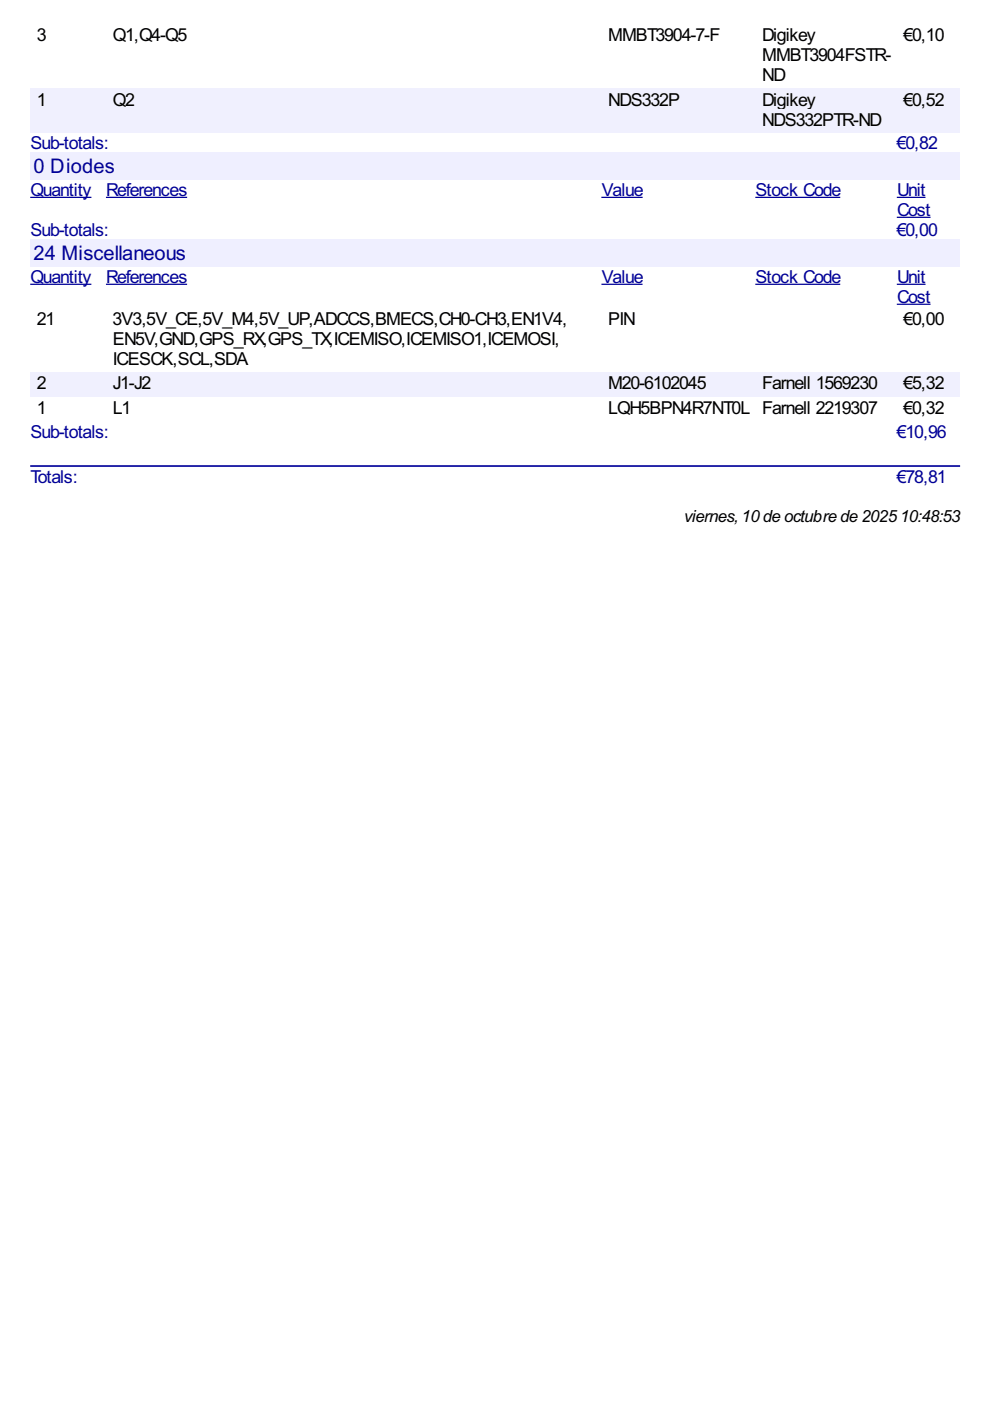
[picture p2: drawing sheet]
<svg xmlns="http://www.w3.org/2000/svg" width="210mm" height="297mm" viewBox="0 0 210 297" stroke-linecap="round" stroke-linejoin="round" font-family="sans-serif">
<defs><g id="words">
<g font-size="4.8" fill="#009">
<text x="7.1" y="36.7">0 Diodes</text>
<text x="7.1" y="55.2">24 Miscellaneous</text>
</g>
<g font-size="4.2">
<text x="7.8" y="8.7">3</text>
<text x="23.9" y="8.7">Q1,Q4-Q5</text>
<text x="129" y="8.7">MMBT3904-7-F</text>
<text x="161.6" y="8.7">Digikey</text>
<text x="191.6" y="8.7">€0,10</text>
<text x="161.6" y="12.9">MMBT3904FSTR-</text>
<text x="161.6" y="17.2">ND</text>
<text x="7.8" y="22.5">1</text>
<text x="23.9" y="22.5">Q2</text>
<text x="129" y="22.5">NDS332P</text>
<text x="161.6" y="22.5">Digikey</text>
<text x="191.6" y="22.5">€0,52</text>
<text x="161.6" y="26.7">NDS332PTR-ND</text>
<text x="7.8" y="68.8">21</text>
<text x="23.9" y="68.8">3V3,5V_CE,5V_M4,5V_UP,ADCCS,BMECS,CH0-CH3,EN1V4,</text>
<text x="129" y="68.8">PIN</text>
<text x="191.6" y="68.8">€0,00</text>
<text x="23.9" y="73.1">EN5V,GND,GPS_RX,GPS_TX,ICEMISO,ICEMISO1,ICEMOSI,</text>
<text x="23.9" y="77.3">ICESCK,SCL,SDA</text>
<text x="7.8" y="82.6">2</text>
<text x="23.9" y="82.6">J1-J2</text>
<text x="129" y="82.6">M20-6102045</text>
<text x="161.6" y="82.6">Farnell 1569230</text>
<text x="191.6" y="82.6">€5,32</text>
<text x="7.8" y="87.9">1</text>
<text x="23.9" y="87.9">L1</text>
<text x="129" y="87.9">LQH5BPN4R7NT0L Farnell 2219307</text>
<text x="191.6" y="87.9">€0,32</text>
</g>
<g font-size="4.2" fill="#009">
<text x="6.5" y="31.6">Sub-totals:</text>
<text x="190.1" y="31.6">€0,82</text>
<text x="6.5" y="41.6">Quantity</text>
<text x="22.5" y="41.6">References</text>
<text x="127.6" y="41.6">Value</text>
<text x="160.2" y="41.6">Stock Code</text>
<text x="190.2" y="41.6">Unit</text>
<text x="190.2" y="45.8">Cost</text>
<text x="6.5" y="50">Sub-totals:</text>
<text x="190.1" y="50">€0,00</text>
<text x="6.5" y="60">Quantity</text>
<text x="22.5" y="60">References</text>
<text x="127.6" y="60">Value</text>
<text x="160.2" y="60">Stock Code</text>
<text x="190.2" y="60">Unit</text>
<text x="190.2" y="64.2">Cost</text>
<text x="6.5" y="92.8">Sub-totals:</text>
<text x="190.1" y="92.8">€10,96</text>
<text x="6.5" y="102.4">Totals:</text>
<text x="190.1" y="102.4">€78,81</text>
</g>
<text font-size="4" x="145.1" y="110.6">viernes,10de octubre de 202510:48:53</text>
</g></defs>
<g fill="#f0f0fe">
<path d="M6.4 18.7h16.1v9.5h-16.1z"/>
<path d="M7.7 18.8h1.8v4.2h-1.8z"/>
<path d="M22.5 18.7h105v9.5h-105z"/>
<path d="M23.8 18.8h4.5v4.2h-4.5z"/>
<path d="M127.5 18.7h32.7v9.5h-32.7z"/>
<path d="M128.9 18.8h15.1v4.2h-15.1z"/>
<path d="M160.2 18.7h30v9.5h-30z"/>
<path d="M161.5 18.8h11.3v4.2h-11.3z"/>
<path d="M161.5 23h25.1v4.2h-25.1z"/>
<path d="M190.2 18.7h13.4v9.5h-13.4z"/>
<path d="M191.4 18.8h8.4v4.2h-8.4z"/>
</g>
<g fill="#efefff">
<path d="M6.4 32.4h197.2v5.7h-197.2z"/>
<path d="M6.9 32.5h17.2v4.8h-17.2z"/>
</g>
<path d="M6.4 41.8h13M22.5 41.8h17.2M127.5 41.8h8.7M160.2 41.8h18M190.1 41.8h6.1M190.1 46.1h7.2" fill="none" stroke="#009" stroke-width=".26"/>
<g fill="#efefff">
<path d="M6.4 50.8h197.2v5.8h-197.2z"/>
<path d="M6.9 51h32.3v4.8h-32.3z"/>
</g>
<path d="M6.4 60.3h13M22.5 60.3h17.2M127.5 60.3h8.7M160.2 60.3h18M190.1 60.3h6.1M190.1 64.5h7.2" fill="none" stroke="#009" stroke-width=".26"/>
<g fill="#f0f0fe">
<path d="M6.4 78.8h16.1v5.3h-16.1z"/>
<path d="M7.7 79.1h1.8v4.2h-1.8z"/>
<path d="M22.5 78.8h105v5.3h-105z"/>
<path d="M23.8 79.1h8v4.2h-8z"/>
<path d="M127.5 78.8h32.7v5.3h-32.7z"/>
<path d="M128.9 79.1h20.6v4.2h-20.6z"/>
<path d="M160.2 78.8h30v5.3h-30z"/>
<path d="M161.5 79.1h24.3v4.2h-24.3z"/>
<path d="M190.2 78.8h13.4v5.3h-13.4z"/>
<path d="M191.4 79.1h8.4v4.2h-8.4z"/>
</g>
<path d="M6.6 98.8h196.8" fill="none" stroke="#009" stroke-width=".35"/>
<use href="#words"/>
</svg>
